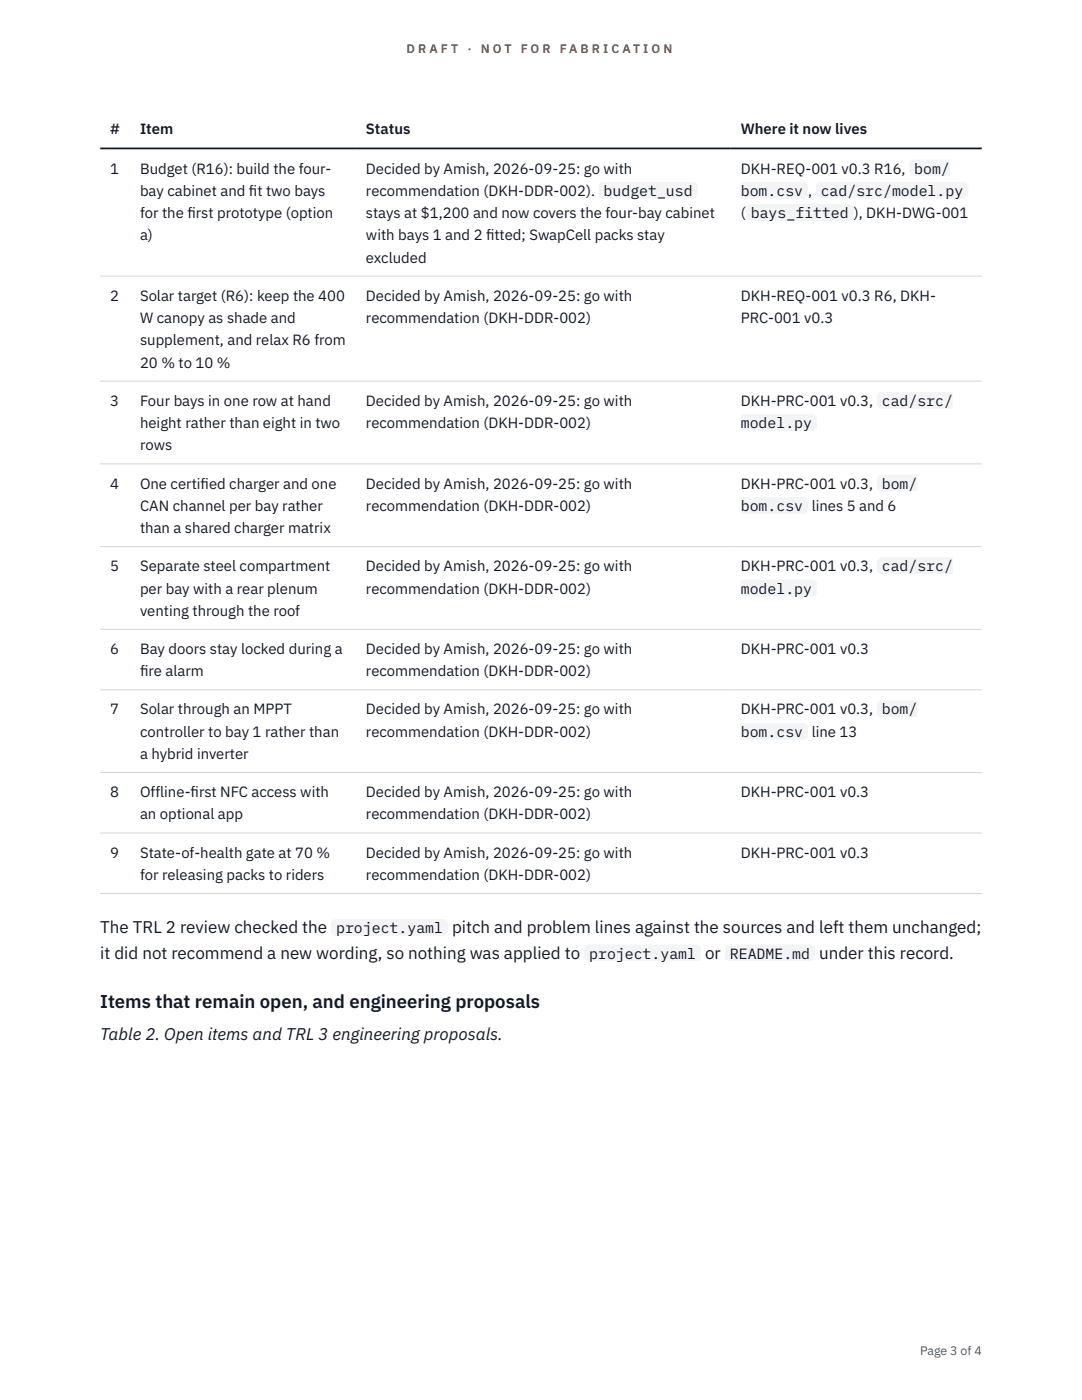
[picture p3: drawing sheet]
<svg xmlns="http://www.w3.org/2000/svg" width="216mm" height="279mm" viewBox="0 0 216 279" stroke-linecap="round" stroke-linejoin="round" font-family="sans-serif">
<defs><g id="words">
<text font-size="3.7" fill="#111827" x="20" y="201.3">Items that remain open, and engineering proposals</text>
<g font-size="3.4" fill="#111827">
<text x="20" y="186.2">The TRL 2 review checked the</text>
<text x="20" y="191.3">it did not recommend a new wording, so nothing was applied to</text>
<text x="90.2" y="186.2">pitch and problem lines against the sources and left them unchanged;</text>
<text x="140.7" y="191.3">or</text>
<text x="163.4" y="191.3">under this record.</text>
<text x="20" y="207.5">Table 2. Open items and TRL 3 engineering proposals.</text>
</g>
<g font-size="3" fill="#111827">
<text x="22" y="26.8">#</text>
<text x="27.9" y="26.8">Item</text>
<text x="73" y="26.8">Status</text>
<text x="147.8" y="26.8">Where it now lives</text>
<text x="22" y="34.6">1</text>
<text x="27.9" y="34.6">Budget (R16): build the four-</text>
<text x="73" y="34.6">Decided by Amish, 2026-09-25: go with</text>
<text x="147.8" y="34.6">DKH-REQ-001 v0.3 R16,</text>
<text x="182.4" y="34.6">bom/</text>
<text x="27.9" y="39.1">bay cabinet and f</text>
<text x="49.7" y="39.1">it two bays</text>
<text x="73" y="39.1">recommendation (DKH-DDR-002).</text>
<text x="120.4" y="39.1">budget_usd</text>
<text x="147.8" y="39.1">bom.csv</text>
<text x="161.3" y="39.1">,</text>
<text x="163.8" y="39.1">cad/src/model.py</text>
<text x="27.9" y="43.5">for the f</text>
<text x="27.9" y="48">a)</text>
<text x="37.4" y="43.5">irst prototype (option</text>
<text x="73" y="43.5">stays at $1,200 and now covers the four-bay cabinet</text>
<text x="73" y="48">with bays 1 and 2 f</text>
<text x="97" y="48">itted; SwapCell packs stay</text>
<text x="147.8" y="43.5">(</text>
<text x="149.8" y="43.5">bays_fitted ), DKH-DWG-001</text>
<text x="73" y="52.4">excluded</text>
<text x="22" y="60">2</text>
<text x="27.9" y="60">Solar target (R6): keep the 400</text>
<text x="27.9" y="64.5">W canopy as shade and</text>
<text x="73" y="60">Decided by Amish, 2026-09-25: go with</text>
<text x="73" y="64.5">recommendation (DKH-DDR-002)</text>
<text x="147.8" y="60">DKH-REQ-001 v0.3 R6, DKH-</text>
<text x="147.8" y="64.5">PRC-001 v0.3</text>
<text x="27.9" y="68.9">supplement, and relax R6 from</text>
<text x="27.9" y="73.4">20 % to 10 %</text>
<text x="22" y="81">3</text>
<text x="27.9" y="81">Four bays in one row at hand</text>
<text x="73" y="81">Decided by Amish, 2026-09-25: go with</text>
<text x="147.8" y="81">DKH-PRC-001 v0.3,</text>
<text x="175.9" y="81">cad/src/</text>
<text x="27.9" y="85.4">height rather than eight in two</text>
<text x="27.9" y="89.9">rows</text>
<text x="73" y="85.4">recommendation (DKH-DDR-002)</text>
<text x="147.8" y="85.4">model.py</text>
<text x="22" y="97.5">4</text>
<text x="27.9" y="97.5">One certif</text>
<text x="27.9" y="101.9">CAN channel per bay rather</text>
<text x="40" y="97.5">ied charger and one</text>
<text x="73" y="97.5">Decided by Amish, 2026-09-25: go with</text>
<text x="73" y="101.9">recommendation (DKH-DDR-002)</text>
<text x="147.8" y="97.5">DKH-PRC-001 v0.3,</text>
<text x="147.8" y="101.9">bom.csv</text>
<text x="162" y="101.9">lines 5 and 6</text>
<text x="175.9" y="97.5">bom/</text>
<text x="27.9" y="106.4">than a shared charger matrix</text>
<text x="22" y="114">5</text>
<text x="27.9" y="114">Separate steel compartment</text>
<text x="27.9" y="118.5">per bay with a rear plenum</text>
<text x="73" y="114">Decided by Amish, 2026-09-25: go with</text>
<text x="73" y="118.5">recommendation (DKH-DDR-002)</text>
<text x="147.8" y="114">DKH-PRC-001 v0.3,</text>
<text x="147.8" y="118.5">model.py</text>
<text x="175.9" y="114">cad/src/</text>
<text x="27.9" y="122.9">venting through the roof</text>
<text x="22" y="130.5">6</text>
<text x="27.9" y="130.5">Bay doors stay locked during a</text>
<text x="73" y="130.5">Decided by Amish, 2026-09-25: go with</text>
<text x="147.8" y="130.5">DKH-PRC-001 v0.3</text>
<text x="27.9" y="135">f</text>
<text x="27.9" y="135">ire alarm</text>
<text x="73" y="135">recommendation (DKH-DDR-002)</text>
<text x="22" y="142.6">7</text>
<text x="27.9" y="142.6">Solar through an MPPT</text>
<text x="73" y="142.6">Decided by Amish, 2026-09-25: go with</text>
<text x="147.8" y="142.6">DKH-PRC-001 v0.3,</text>
<text x="175.9" y="142.6">bom/</text>
<text x="27.9" y="147">controller to bay 1 rather than</text>
<text x="73" y="147">recommendation (DKH-DDR-002)</text>
<text x="147.8" y="147">bom.csv</text>
<text x="162" y="147">line 13</text>
<text x="27.9" y="151.5">a hybrid inverter</text>
<text x="22" y="159.1">8</text>
<text x="27.9" y="159.1">Offline-f</text>
<text x="38" y="159.1">irst NFC access with</text>
<text x="73" y="159.1">Decided by Amish, 2026-09-25: go with</text>
<text x="147.8" y="159.1">DKH-PRC-001 v0.3</text>
<text x="27.9" y="163.5">an optional app</text>
<text x="73" y="163.5">recommendation (DKH-DDR-002)</text>
<text x="22" y="171.2">9</text>
<text x="27.9" y="171.2">State-of-health gate at 70 %</text>
<text x="73" y="171.2">Decided by Amish, 2026-09-25: go with</text>
<text x="147.8" y="171.2">DKH-PRC-001 v0.3</text>
<text x="27.9" y="175.6">for releasing packs to riders</text>
<text x="73" y="175.6">recommendation (DKH-DDR-002)</text>
<text x="67.1" y="186.2">project.yaml</text>
<text x="117.6" y="191.3">project.yaml</text>
<text x="145.6" y="191.3">README.md</text>
</g>
<g font-size="2.5" fill="#b45309">
<text x="81.1" y="10.5">D R A F T</text>
<text x="93.3" y="10.5">·</text>
<text x="95.9" y="10.5">N O T</text>
<text x="103.9" y="10.5">F O R</text>
<text x="111.7" y="10.5">F A B R I C A T I O N</text>
</g>
<text font-size="2.5" fill="#4b5563" x="183.6" y="270.3">Page 3 of 4</text>
</g></defs>
<path d="M20 55.1h175.9M20 76.1h175.9M20 92.6h175.9M20 109.1h175.9M20 125.6h175.9M20 137.7h175.9M20 154.2h175.9M20 166.2h175.9M20 178.3h175.9" fill="none" stroke="#d1d5db" stroke-width=".2"/>
<path d="M20 29.6h175.9" fill="none" stroke="#111827" stroke-width=".35"/>
<g fill="#f3f4f6">
<path d="M119.4 36.3h19.8v3.3h-19.8z"/>
<path d="M181.4 31.8h8.1v3.4h-8.1z"/>
<path d="M147.8 36.3h13.5v3.3h-13.5z"/>
<path d="M162.8 36.3h30.4v3.3h-30.4z"/>
<path d="M148.8 40.7h21.6v3.4h-21.6z"/>
<path d="M174.9 78.2h15.3v3.4h-15.3z"/>
<path d="M147.8 82.6h15.2v3.4h-15.2z"/>
<path d="M174.9 94.7h8.2v3.4h-8.2z"/>
<path d="M147.8 99.2h13.5v3.3h-13.5z"/>
<path d="M174.9 111.2h15.3v3.4h-15.3z"/>
<path d="M147.8 115.7h15.2v3.3h-15.2z"/>
<path d="M174.9 139.8h8.2v3.4h-8.2z"/>
<path d="M147.8 144.2h13.5v3.4h-13.5z"/>
<path d="M66.1 183.4h23.3v3.4h-23.3z"/>
<path d="M116.6 188.5h23.3v3.4h-23.3z"/>
<path d="M144.6 188.5h18v3.4h-18z"/>
</g>
<use href="#words"/>
</svg>
